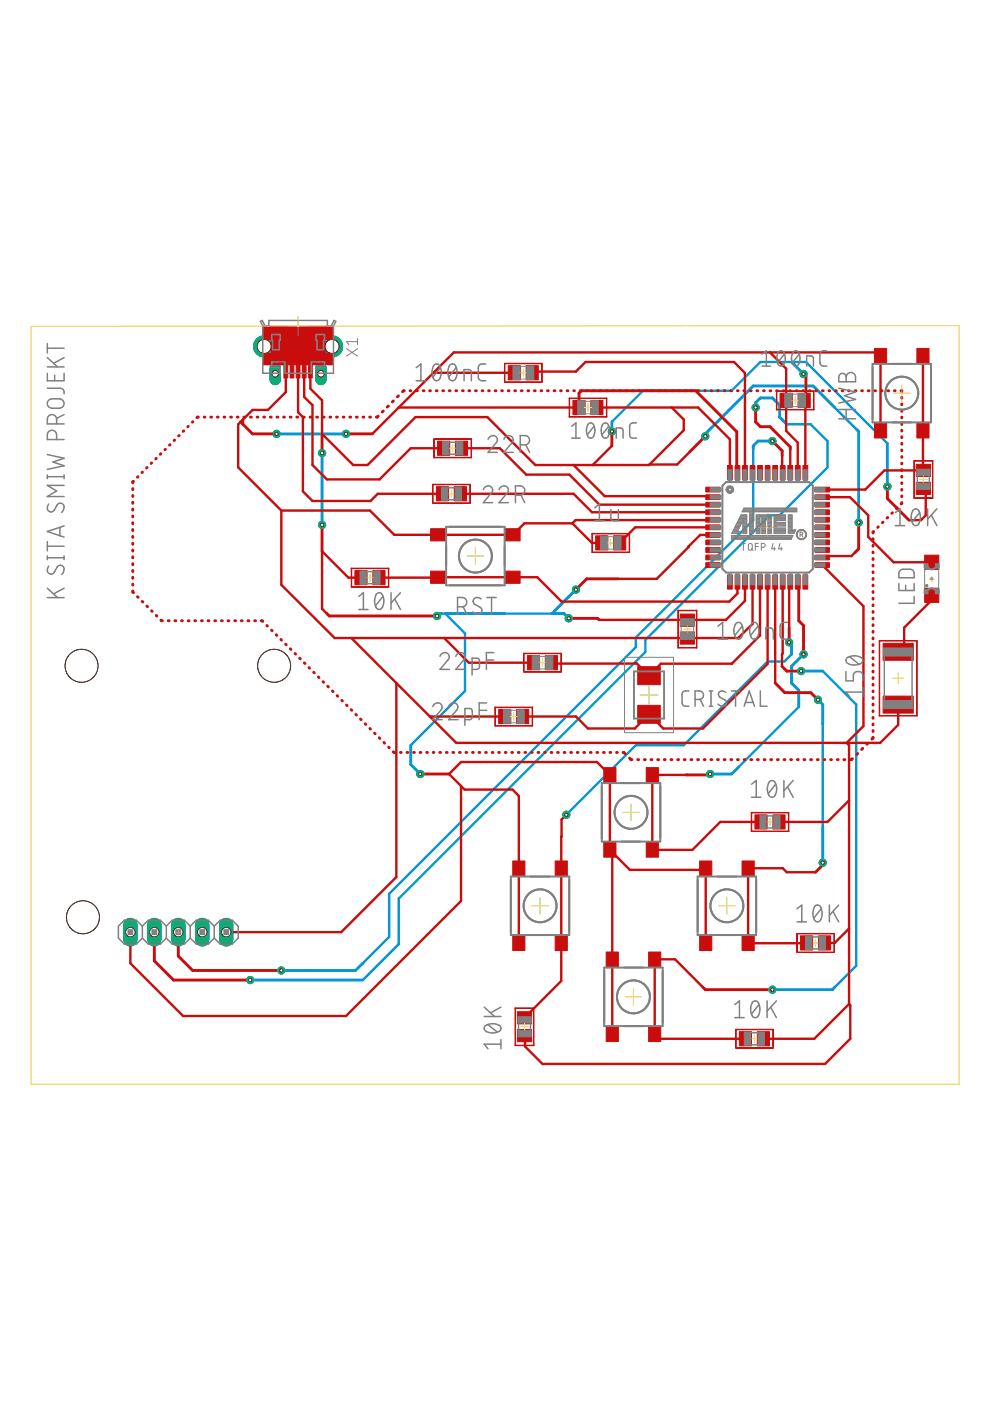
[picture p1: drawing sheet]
<svg xmlns="http://www.w3.org/2000/svg" width="210mm" height="297mm" viewBox="0 0 210 297" stroke-linecap="round" stroke-linejoin="round" font-family="sans-serif">
<path d="M129.7 89.5l6.6-6.7h18.8l6.1-6h9.7l17.3 17.2M159.7 95v15.3l-24.9 24.9v2l-52.3 52.3v9.1l-5.6 5.6M166.8 90h5.1l3.6 3.5v5.6l-10.2 10.2h-2l-26.5 26.4v2.5l-52.3 52.3v9.7l-7.6 7.6M177 86.4l4.5 4.6M93.7 130.1h.7l4.2 4.2v12.2l-11.5 11.5M117.5 129.6l-.5 .5h-10.1M167.8 138.7l-1.5 1.6h-3.5l-17.8 17.7h-10.2l-14.7 14.7M169.4 149.9l-12.7 12.7M174.4 142.3l7.1 7.1v55.3l-4.5 4.6M174.4 152.9v22.4" fill="none" stroke="#0696d7" stroke-width=".51"/>
<g fill="none" stroke="#0696d7" stroke-width=".61">
<path d="M167.8 76.8l2.6 2.5M58.6 92h14.8M68.3 96.1v15.2M129.7 89.5v2M160.2 86.4v-1l1-1h2.6l1.5 1.5v2.5l1.5 1.6M163.8 93.5h-3.1l-1 1v.5M177 86.4l-4.6-4.6h-12.7l-10.2 10.2v.5M181.5 91l.6 .5v19.3M188.2 94v9.2M93.7 130.1h-.5l-.5 .5M94.4 130.1h12.5M117 130.1h2.6l1 1"/>
<path d="M122.1 125l-4.6 4.6M167.3 136.2l.5 .5v2M170.4 138.7l-2.6 2.6v3.5l1.6 1.5v3.6M87.1 158v4.1l2 2M169.9 142.3h4.5M173.4 148.4l1 1v4M156.7 162.6l-1.6 1.5h-4.5M174.4 175.3v7.6M53 207.8h23.9M64.7 205.8h.1M76.9 204.2l-1.5 1.6h-15.8M177 209.3l-.5 .5h-12.7"/>
</g>
<path d="M27.6 196.1v3.1" fill="none" stroke="#0dab76" stroke-width="3"/>
<circle cx="27.6" cy="197.6" r="1.02" fill="#fff" stroke="#000" stroke-width=".21"/>
<path d="M32.7 196.1v3.1" fill="none" stroke="#0dab76" stroke-width="3"/>
<circle cx="32.7" cy="197.6" r="1.02" fill="#fff" stroke="#000" stroke-width=".21"/>
<path d="M37.8 196.1v3.1" fill="none" stroke="#0dab76" stroke-width="3"/>
<circle cx="37.8" cy="197.6" r="1.02" fill="#fff" stroke="#000" stroke-width=".21"/>
<path d="M42.9 196.1v3.1" fill="none" stroke="#0dab76" stroke-width="3"/>
<circle cx="42.9" cy="197.6" r="1.02" fill="#fff" stroke="#000" stroke-width=".21"/>
<path d="M48 196.1v3.1" fill="none" stroke="#0dab76" stroke-width="3"/>
<circle cx="48" cy="197.6" r="1.02" fill="#fff" stroke="#000" stroke-width=".21"/>
<circle cx="56" cy="73.4" r="2.24" fill="#0dab76" stroke="#0dab76" stroke-width=".21"/>
<circle cx="56" cy="73.4" r="1.5" fill="#fff" stroke="#000" stroke-width=".21"/>
<circle cx="70.4" cy="73.4" r="2.24" fill="#0dab76" stroke="#0dab76" stroke-width=".21"/>
<circle cx="70.4" cy="73.4" r="1.5" fill="#fff" stroke="#000" stroke-width=".21"/>
<path d="M68.1 78v2.5" fill="none" stroke="#0dab76" stroke-width="2.4"/>
<circle cx="68.1" cy="79.2" r=".7" fill="#fff" stroke="#000" stroke-width=".21"/>
<path d="M58.4 78v2.5" fill="none" stroke="#0dab76" stroke-width="2.4"/>
<circle cx="58.4" cy="79.2" r=".7" fill="#fff" stroke="#000" stroke-width=".21"/>
<circle cx="129.7" cy="91.5" r=".76" fill="#0dab76" stroke="#0dab76" stroke-width=".21"/>
<circle cx="129.7" cy="91.5" r=".36" fill="#fff" stroke="#000" stroke-width=".21"/>
<circle cx="170.4" cy="79.3" r=".76" fill="#0dab76" stroke="#0dab76" stroke-width=".21"/>
<circle cx="170.4" cy="79.3" r=".36" fill="#fff" stroke="#000" stroke-width=".21"/>
<circle cx="68.3" cy="96.1" r=".76" fill="#0dab76" stroke="#0dab76" stroke-width=".21"/>
<circle cx="68.3" cy="96.1" r=".36" fill="#fff" stroke="#000" stroke-width=".21"/>
<circle cx="68.3" cy="111.3" r=".76" fill="#0dab76" stroke="#0dab76" stroke-width=".21"/>
<circle cx="68.3" cy="111.3" r=".36" fill="#fff" stroke="#000" stroke-width=".21"/>
<circle cx="188.2" cy="103.2" r=".76" fill="#0dab76" stroke="#0dab76" stroke-width=".21"/>
<circle cx="188.2" cy="103.2" r=".36" fill="#fff" stroke="#000" stroke-width=".21"/>
<circle cx="89.1" cy="164.1" r=".76" fill="#0dab76" stroke="#0dab76" stroke-width=".21"/>
<circle cx="89.1" cy="164.1" r=".36" fill="#fff" stroke="#000" stroke-width=".21"/>
<circle cx="120.6" cy="131.1" r=".76" fill="#0dab76" stroke="#0dab76" stroke-width=".21"/>
<circle cx="120.6" cy="131.1" r=".36" fill="#fff" stroke="#000" stroke-width=".21"/>
<circle cx="122.1" cy="125" r=".76" fill="#0dab76" stroke="#0dab76" stroke-width=".21"/>
<circle cx="122.1" cy="125" r=".36" fill="#fff" stroke="#000" stroke-width=".21"/>
<circle cx="92.7" cy="130.6" r=".76" fill="#0dab76" stroke="#0dab76" stroke-width=".21"/>
<circle cx="92.7" cy="130.6" r=".36" fill="#fff" stroke="#000" stroke-width=".21"/>
<circle cx="182.1" cy="110.8" r=".76" fill="#0dab76" stroke="#0dab76" stroke-width=".21"/>
<circle cx="182.1" cy="110.8" r=".36" fill="#fff" stroke="#000" stroke-width=".21"/>
<circle cx="149.5" cy="92.5" r=".76" fill="#0dab76" stroke="#0dab76" stroke-width=".21"/>
<circle cx="149.5" cy="92.5" r=".36" fill="#fff" stroke="#000" stroke-width=".21"/>
<circle cx="58.6" cy="92" r=".76" fill="#0dab76" stroke="#0dab76" stroke-width=".21"/>
<circle cx="58.6" cy="92" r=".36" fill="#fff" stroke="#000" stroke-width=".21"/>
<circle cx="73.4" cy="92" r=".76" fill="#0dab76" stroke="#0dab76" stroke-width=".21"/>
<circle cx="73.4" cy="92" r=".36" fill="#fff" stroke="#000" stroke-width=".21"/>
<circle cx="160.2" cy="86.4" r=".76" fill="#0dab76" stroke="#0dab76" stroke-width=".21"/>
<circle cx="160.2" cy="86.4" r=".36" fill="#fff" stroke="#000" stroke-width=".21"/>
<circle cx="53" cy="207.8" r=".76" fill="#0dab76" stroke="#0dab76" stroke-width=".21"/>
<circle cx="53" cy="207.8" r=".36" fill="#fff" stroke="#000" stroke-width=".21"/>
<circle cx="163.8" cy="93.5" r=".76" fill="#0dab76" stroke="#0dab76" stroke-width=".21"/>
<circle cx="163.8" cy="93.5" r=".36" fill="#fff" stroke="#000" stroke-width=".21"/>
<circle cx="59.6" cy="205.8" r=".76" fill="#0dab76" stroke="#0dab76" stroke-width=".21"/>
<circle cx="59.6" cy="205.8" r=".36" fill="#fff" stroke="#000" stroke-width=".21"/>
<circle cx="170.4" cy="138.7" r=".76" fill="#0dab76" stroke="#0dab76" stroke-width=".21"/>
<circle cx="170.4" cy="138.7" r=".36" fill="#fff" stroke="#000" stroke-width=".21"/>
<circle cx="150.6" cy="164.1" r=".76" fill="#0dab76" stroke="#0dab76" stroke-width=".21"/>
<circle cx="150.6" cy="164.1" r=".36" fill="#fff" stroke="#000" stroke-width=".21"/>
<circle cx="169.9" cy="142.3" r=".76" fill="#0dab76" stroke="#0dab76" stroke-width=".21"/>
<circle cx="169.9" cy="142.3" r=".36" fill="#fff" stroke="#000" stroke-width=".21"/>
<circle cx="163.8" cy="209.8" r=".76" fill="#0dab76" stroke="#0dab76" stroke-width=".21"/>
<circle cx="163.8" cy="209.8" r=".36" fill="#fff" stroke="#000" stroke-width=".21"/>
<circle cx="173.4" cy="148.4" r=".76" fill="#0dab76" stroke="#0dab76" stroke-width=".21"/>
<circle cx="173.4" cy="148.4" r=".36" fill="#fff" stroke="#000" stroke-width=".21"/>
<circle cx="174.4" cy="182.9" r=".76" fill="#0dab76" stroke="#0dab76" stroke-width=".21"/>
<circle cx="174.4" cy="182.9" r=".36" fill="#fff" stroke="#000" stroke-width=".21"/>
<circle cx="120.1" cy="172.7" r=".76" fill="#0dab76" stroke="#0dab76" stroke-width=".21"/>
<circle cx="120.1" cy="172.7" r=".36" fill="#fff" stroke="#000" stroke-width=".21"/>
<circle cx="167.3" cy="136.2" r=".76" fill="#0dab76" stroke="#0dab76" stroke-width=".21"/>
<circle cx="167.3" cy="136.2" r=".36" fill="#fff" stroke="#000" stroke-width=".21"/>
<g fill="#c90d0c" stroke="#c90d0c" stroke-width=".21">
<path d="M107.8 77.5h2.5v3h-2.5z"/>
<path d="M111.5 77.5h2.6v3h-2.6z"/>
<path d="M121.5 84.9h2.6v3h-2.6z"/>
<path d="M125.3 84.9h2.5v3h-2.5z"/>
<path d="M144.2 134h3v2.6h-3z"/>
<path d="M144.2 130.2h3v2.6h-3z"/>
<path d="M165.4 83.4h2.6v3h-2.6z"/>
<path d="M169.2 83.4h2.6v3h-2.6z"/>
<path d="M196 124.7h3.1v3h-3.1z"/>
<path d="M196 117.7h3.1v3h-3.1z"/>
<path d="M149.6 103.3h3.1v1h-3.1z"/>
<path d="M149.6 104.9h3.1v1h-3.1z"/>
<path d="M149.6 106.5h3.1v1h-3.1z"/>
<path d="M149.6 108.1h3.1v1h-3.1z"/>
<path d="M149.6 109.7h3.1v1h-3.1z"/>
<path d="M149.6 111.3h3.1v1h-3.1z"/>
<path d="M149.6 112.9h3.1v1h-3.1z"/>
<path d="M149.6 114.5h3.1v1h-3.1z"/>
<path d="M149.6 116.1h3.1v1h-3.1z"/>
<path d="M149.6 117.7h3.1v1h-3.1z"/>
<path d="M149.6 119.3h3.1v1h-3.1z"/>
<path d="M154.2 121.9h1.1v3h-1.1z"/>
<path d="M155.9 121.9h1v3h-1z"/>
<path d="M157.4 121.9h1.1v3h-1.1z"/>
<path d="M159 121.9h1.1v3h-1.1z"/>
<path d="M160.6 121.9h1v3h-1z"/>
<path d="M162.2 121.9h1.1v3h-1.1z"/>
<path d="M163.9 121.9h1v3h-1z"/>
<path d="M165.4 121.9h1.1v3h-1.1z"/>
<path d="M167 121.9h1.1v3h-1.1z"/>
<path d="M168.6 121.9h1.1v3h-1.1z"/>
<path d="M170.2 121.9h1.1v3h-1.1z"/>
<path d="M172.8 119.3h3.1v1h-3.1z"/>
<path d="M172.8 117.7h3.1v1h-3.1z"/>
<path d="M172.8 116.1h3.1v1h-3.1z"/>
<path d="M172.8 114.5h3.1v1h-3.1z"/>
<path d="M172.8 112.9h3.1v1h-3.1z"/>
<path d="M172.8 111.3h3.1v1h-3.1z"/>
<path d="M172.8 109.7h3.1v1h-3.1z"/>
<path d="M172.8 108.1h3.1v1h-3.1z"/>
<path d="M172.8 106.5h3.1v1h-3.1z"/>
<path d="M172.8 104.9h3.1v1h-3.1z"/>
<path d="M172.8 103.3h3.1v1h-3.1z"/>
<path d="M170.2 98.7h1.1v3h-1.1z"/>
<path d="M168.6 98.7h1.1v3h-1.1z"/>
<path d="M167 98.7h1.1v3h-1.1z"/>
<path d="M165.4 98.7h1.1v3h-1.1z"/>
<path d="M163.9 98.7h1v3h-1z"/>
<path d="M162.2 98.7h1.1v3h-1.1z"/>
<path d="M160.6 98.7h1v3h-1z"/>
<path d="M159 98.7h1.1v3h-1.1z"/>
<path d="M157.4 98.7h1.1v3h-1.1z"/>
<path d="M155.9 98.7h1v3h-1z"/>
<path d="M154.2 98.7h1.1v3h-1.1z"/>
<path d="M96.6 93.5h2.5v3h-2.5z"/>
<path d="M92.8 93.5h2.6v3h-2.6z"/>
<path d="M96.3 103.2h2.6v3h-2.6z"/>
<path d="M92.5 103.2h2.6v3h-2.6z"/>
<path d="M187.2 136.4h6.4v3.6h-6.4z"/>
<path d="M187.2 147.6h6.4v3.6h-6.4z"/>
<path d="M160.1 172.8h2.5v3h-2.5z"/>
<path d="M163.9 172.8h2.6v3h-2.6z"/>
<path d="M109.7 214.5h3v2.6h-3z"/>
<path d="M109.7 218.3h3v2.6h-3z"/>
<path d="M156.8 218.7h2.5v3h-2.5z"/>
<path d="M160.6 218.7h2.6v3h-2.6z"/>
<path d="M169.7 198.4h2.6v3h-2.6z"/>
<path d="M173.5 198.4h2.6v3h-2.6z"/>
<path d="M135.2 141.4h4.8v3.8h-4.8z"/>
<path d="M135.2 149.5h4.8v3.9h-4.8z"/>
<path d="M126.3 113.6h2.6v3h-2.6z"/>
<path d="M130.1 113.6h2.6v3h-2.6z"/>
<path d="M105.7 150.4h2.6v3h-2.6z"/>
<path d="M109.5 150.4h2.6v3h-2.6z"/>
<path d="M111.8 139h2.6v3h-2.6z"/>
<path d="M115.6 139h2.6v3h-2.6z"/>
<path d="M79.1 121h2.5v3h-2.5z"/>
<path d="M75.2 121h2.6v3h-2.6z"/>
<path d="M194.3 98.4h3v2.6h-3z"/>
<path d="M194.3 102.3h3v2.5h-3z"/>
<path d="M148.3 198.4h2.6v3.1h-2.6z"/>
<path d="M148.3 182.5h2.6v3.1h-2.6z"/>
<path d="M157.3 198.4h2.6v3.1h-2.6z"/>
<path d="M157.3 182.5h2.6v3.1h-2.6z"/>
<path d="M128.5 217.7h2.6v3.1h-2.6z"/>
<path d="M128.5 201.8h2.6v3.1h-2.6z"/>
<path d="M137.5 217.7h2.6v3.1h-2.6z"/>
<path d="M137.5 201.8h2.6v3.1h-2.6z"/>
<path d="M108.7 198.4h2.6v3.1h-2.6z"/>
<path d="M108.7 182.5h2.6v3.1h-2.6z"/>
<path d="M117.7 198.4h2.6v3.1h-2.6z"/>
<path d="M117.7 182.5h2.6v3.1h-2.6z"/>
<path d="M128 178.6h2.6v3.1h-2.6z"/>
<path d="M128 162.8h2.6v3h-2.6z"/>
<path d="M137 178.6h2.6v3.1h-2.6z"/>
<path d="M137 162.8h2.6v3h-2.6z"/>
<path d="M194.4 73.9h2.6v3.1h-2.6z"/>
<path d="M194.4 89.8h2.6v3.1h-2.6z"/>
<path d="M185.4 73.9h2.6v3.1h-2.6z"/>
<path d="M185.4 89.8h2.6v3.1h-2.6z"/>
<path d="M107.2 121.1h3.1v2.6h-3.1z"/>
<path d="M91.3 121.1h3.1v2.6h-3.1z"/>
<path d="M107.2 112.1h3.1v2.6h-3.1z"/>
<path d="M91.3 112.1h3.1v2.6h-3.1z"/>
<path d="M65.4 77.4h.8v2.7h-.8z"/>
<path d="M64.1 77.4h.8v2.7h-.8z"/>
<path d="M62.8 77.4h.8v2.7h-.8z"/>
<path d="M61.5 77.4h.8v2.7h-.8z"/>
<path d="M60.2 77.4h.8v2.7h-.8z"/>
</g>
<g fill="none" stroke="#c90d0c" stroke-width=".51">
<path d="M60.6 78.8v4.3l-3.8 3.8h-3.2l-3.1 3.1v9.1l9.1 9.1M63.2 78.8v8.6l1 1v15.8l2.1 2h12.3l1.5-1.5h13.7M64.5 78.8v5.4l1.8 1.7v12.7l3 3h11.2l6.6-6.6h7M65.8 78.8v3.6l2.5 2.5v7.1l6.6 6.6h3l10.2-10.2h15.2l10.2 10.2h24.1l7.4-7.4v-2.3l-2.6-2.5M91.9 79h17.2M112.8 79l.3-.2h9l2-2h31.5l2.3 2.3v21.1M163.3 74.7l3.4 3.5v13.2l2.4 2.4v6.4M195.7 75.4l.1 24.3h-8.3l-4 4.1h-9.2M51.5 88.9v1.1M84.5 86.4h38.3M97.9 95h8.1l5.6 5.6h9.1l6.4 6.4h24.1M121.6 98.6l6.6 6.6h22.7l.3 .2"/>
<path d="M126.6 86.4h21.4l6.7 6.7v7.1M129.7 94.5l-4 4.1M146.2 95.8l-2.6 2.7h-5.9M165.8 96.6v3.5M167.6 95.3v4.9M170.9 84.5l-.4 .4 .3 .2v15.1M186.7 91.3v-15.9l-.7-.7h-89.8l-17.2 17.3M59.6 108.2v15.8l11.4 11.3h85.5l3.1-3v-8.9M59.6 108.2h18.8l5.2 5.2h25.1l2.5-2.4h10.1M97.6 104.7h24l3.9 3.9h25.7M121.3 111l4.2 4.1h2.1M151.2 110.2l-29.2 .1-.7 .7"/>
<path d="M151.2 113.4h-2.7l-9.2 9.3h-8.3M151.2 111.8h-16.5l-3.3 3.3M156.2 100.1l.2 .1M165.8 100.1h.1M165.8 100.1l.1 .1M174.3 119.8l8.8 8.7v25.4l-3.6 3.6 .5 .5v54.9M174.3 105.4h5.9l3.9 3.9v4.5l5.4 5.4h8M181.5 116.9l-1 1h-5.9l-.3 .3M195.8 103.5l.5 .6v5.2l-1 1h-2.6M74.5 135.3l9.5 9.5M76.5 122.5h-2.6l-5.6-5.6v12.2l1 1M80.3 122.5l33.6-.1 5.2 5.2h35.5l1.8-1.8v-2.4"/>
<path d="M80.3 122.2v.3M80.3 122.5l.3 .2M94.2 135.3l5.2 5.2h13.7M145.8 131.4l-.1 .1M157.9 123.4v4l-4 4h-26.9M161.1 123.4v11.3l-6 6.1-15-.1-2.5 2.6M162.8 123.4v17.4l-13.8 13.7h-8.4l-3-3.1M164.4 123.4v21.4M165.9 123.4v15.2l-.1 .1v2.6M167.6 123.4l.2 .3M167.7 123.6l-.4 .4v9.1M169.1 123.4l.3 .2"/>
<path d="M197.5 126.2v1l-5.8 5.9v3.8l-1.3 1.3M84 144.8l12.7 12.7h89.9l3.8-3.8v-4.3M84 144.8v41.1l-11.7 11.7h-24.3M106.5 151.4l.5 .5h-15.9M116.9 140.5l.2 .2M117.1 140.7h.1M117.1 140.7h17.9l2.6 2.6M137.6 143.3h.3M137.6 143.3v.3M137.9 151.2l-3.3 3.3h-9.9l-2.6-2.6h-11.3M97.7 166.6v24.4l-24.3 24.4h-34.6l-11.2-11.2v-6.6M120.1 172.7l-1 1.1-.1 34.2-7.8 7.8"/>
<path d="M145.8 164.3h-7.5v15.9h8.5l5.9-5.9h8.7M180 169.7l-4.5 4.6h-10.3M129.8 180.7v38.6M149.6 184.4h-16.1l-4.2-4.2v-15.9l-2.7-2.7h-28.9l-2.5 2.5 3.3 3.3h10.2l1.3 1.4v31.2M149.6 184.1v15.9M172.9 184.9h-6.1l-.8-.8h-7.4v15.9l12.4-.1M180 196.9l-3 3h-2.2M149 209.3l-5.9-5.9h-4.3v15.9l.9 .9h18.4M180 212.9l-7.3 7.3h-10.8M180 212.9l.3 .2v7.1l-5.4 5.4h-59.9l-3.7-3.7-.1-2.3"/>
</g>
<path d="M75.4 122.5h1.1" fill="none" stroke="#c90d0c" stroke-width=".32"/>
<g fill="none" stroke="#c90d0c" stroke-width=".61">
<path d="M170.4 79.3l.5 .5v4.7M31.2 99.1l-.1 .1M32.2 98.1l-.2 .2M33.1 97.2l-.1 .1M34.1 96.2l-.1 .1M35.1 95.2l-.1 .2M36 94.3l-.1 .1M37 93.3l-.1 .1M38 92.3l-.1 .1M39 91.4l-.2 .1M39.9 90.4l-.1 .1M40.9 89.4l-.1 .1"/>
<path d="M42.1 88.4l-.3 .1M43.3 88.4h.2M44.7 88.4h.2M46.1 88.4h.2M47.5 88.4h.2M48.9 88.4h.2M50.3 88.4h.2M51 89.5l2.6 2.5h5M51.7 88.4h.2M53.1 88.4h.2M54.5 88.4h.2M55.9 88.4h.2"/>
<path d="M57.3 88.4h.2M58.7 88.4h.2M60.1 88.4h.2M61.5 88.4h.2M62.9 88.4h.2M64.3 88.4h.2M65.7 88.4h.2M67.1 88.4h.2M68.3 92v4.1M68.6 88.4h.1M70 88.4h.1M71.4 88.4h.1"/>
<path d="M72.8 88.4h.1M73.4 92h5.6M74.2 88.4h.2M75.6 88.4h.2M77 88.4h.2M78.4 88.4h.2M80.2 88.2l-.4 .2M81.3 87.1l-.3 .3M82.3 86.1l-.2 .2M83.4 85l-.2 .2M84.5 83.9l-.2 .2M85.7 82.8l-.4 .3"/>
<path d="M86.9 82.8h.2M88.3 82.8h.2M89.7 82.8h.2M91.1 82.8h.2M92.5 82.8h.2M93.9 82.8h.1M95.3 82.8h.1M96.6 82.8h.2M98 82.8h.2M99.4 82.8h.2M100.8 82.8h.2M102.2 82.8h.2"/>
<path d="M103.6 82.8h.2M105 82.8h.2M106.4 82.8h.1M107.8 82.8h.1M109.1 82.8h.2M110.5 82.8h.2M111.9 82.8h.2M113.3 82.8h.2M114.7 82.8h.2M116.1 82.8h.1M117.5 82.8h.1M118.9 82.8h.1"/>
<path d="M120.2 82.8h.2M121.6 82.8h.2M122.8 86.4v-3l.5-.6h24.2l8.7 8.7v8.6M123 82.8h.2M129.7 91.5v3M148 82.8h.2M149.4 82.8h.2M149.5 92.5l-3.3 3.3M150.8 82.8h.1M152.2 82.8h.1M153.5 82.8h.2M154.9 82.8h.2"/>
<path d="M156.3 82.8h.2M157.7 82.8h.2M159.1 82.8h.2M160.2 86.4v3.1l1 1h2.1l4.3 4.3v.5M160.5 82.8h.2M161.9 82.8h.2M163.3 82.8h.1M163.8 93.5l2 2.1v1M164.7 82.8h.1M166.1 82.8h.1M167.4 82.8h.2M168.8 82.8h.2"/>
<path d="M170.2 82.8h.2M171.6 82.8h.2M173 82.8h.1M174.4 82.8h.1M175.8 82.8h.1M177.1 82.8h.2M178.5 82.8h.2M179.9 82.8h.2M181.3 82.8h.2M182.7 82.8h.2M184.1 82.8h.2M185.5 82.8h.1"/>
<path d="M186.9 82.8h.1M188.3 82.8h.1M189.6 82.8h.2M191 82.8h.2v.2M191.2 84.2v.2M191.2 85.6v.2M191.2 87v.2M191.2 88.4v.2M191.2 89.8v.2M191.2 91.2v.2M191.2 92.6v.2M191.2 94v.2"/>
<path d="M191.2 95.4v.2M191.2 96.8v.2M191.2 98.2v.2M191.2 99.6v.2M28.2 103.6v.2M28.2 105.1v.2M28.2 106.5v.2M28.2 107.9v.3M28.2 109.4v.2M28.2 110.8v.3M28.2 112.3v.2M28.2 113.7v.2"/>
<path d="M28.2 115.2v.2M28.2 116.6v.2M28.2 118v.3M28.2 119.5v.2M28.3 102l-.1 .4M29.3 101.1l-.2 .1M30.2 100.1l-.1 .1M68.3 111.3v5.6M182.1 110.8v5.6l-.8 .7M185.1 114.2v.2M185.1 115.6v.2M185.1 117v.2"/>
<path d="M185.1 118.4v.2M185.1 119.8v.2M185.2 112.7l-.1 .3M186.2 111.7l-.1 .1M187.2 110.7l-.1 .1M188.2 103.2v2.5l4.5 4.6M188.2 109.7l-.1 .1M189.2 108.7l-.1 .1M190.2 107.7l-.1 .1M191.2 101v.2M191.2 102.4v.1M191.2 103.8v.1"/>
<path d="M191.2 105.2v.1M191.2 106.6l-.1 .2M28.2 125.3l.1 .3M28.2 120.9v.3M28.2 122.4v.2M28.2 123.8v.3M29.1 126.5l.2 .1M30.1 127.5l.2 .1M31.1 128.5l.2 .1M32.1 129.5l.2 .1M33.1 130.5l.2 .1M34.1 131.5l.3 .1"/>
<path d="M35.7 131.6h.2M37.1 131.6h.2M38.5 131.6h.2M39.9 131.6h.2M41.3 131.6h.2M42.7 131.6h.2M44.1 131.6h.2M45.5 131.6h.2M46.9 131.6h.2M48.3 131.6h.2M49.8 131.6h.2M51.2 131.6h.2"/>
<path d="M52.6 131.6h.2M54 131.6h.2M55.4 131.6l.3 .1M56.6 132.6l.1 .1M57.6 133.6l.1 .1M58.6 134.6l.1 .1M59.6 135.6l.1 .1M60.6 136.6l.1 .1M61.6 137.6l.1 .1M62.5 138.6l.2 .1M63.5 139.6l.2 .1M69.3 130.1l.5 .5h22.9"/>
<path d="M120.6 131.1h6.1l.3 .3M131 122.7h-6.6l-2.3 2.3M167.3 133.1v3.1M169.4 123.6v8l1 1v6.1M185.1 121.2v.2M185.1 122.6v.2M185.1 124v.2M185.1 125.4v.2M185.1 126.9v.1M185.1 128.2v.2M185.1 129.6v.2M185.1 131.1v.1"/>
<path d="M185.1 132.5v.2M185.1 133.9v.1M185.1 135.3v.1M185.1 136.7v.1M185.1 138.1v.2M185.1 139.5v.2M64.5 140.5l.2 .2M65.5 141.5l.1 .2M66.5 142.5l.1 .2M67.5 143.5l.1 .2M68.5 144.5l.1 .2M69.5 145.5l.1 .1"/>
<path d="M70.5 146.5l.1 .1M71.5 147.5l.1 .1M72.5 148.5l.1 .1M73.5 149.5l.1 .1M74.4 150.5l.2 .1M75.4 151.5l.2 .1M76.4 152.5l.2 .1M77.4 153.5l.2 .1M78.4 154.5l.1 .1M79.4 155.4l.1 .2M80.4 156.4l.1 .2M81.4 157.4l.1 .2"/>
<path d="M82.4 158.4l.1 .1M83.4 159.4l.3 .1M84.9 159.5h.2M86.3 159.5h.2M87.7 159.5h.2M89.1 159.5h.1M90.5 159.5h.1M91.8 159.5h.2M93.2 159.5h.2M94.6 159.5h.2M96 159.5h.2M97.4 159.5h.2"/>
<path d="M98.8 159.5h.2M100.2 159.5h.2M101.6 159.5h.1M103 159.5h.1M104.4 159.5h.1M105.7 159.5h.2M107.1 159.5h.2M108.5 159.5h.2M109.9 159.5h.2M111.3 159.5h.2M112.7 159.5h.1M114.1 159.5h.1"/>
<path d="M115.4 159.5h.2M116.8 159.5h.2M118.2 159.5h.2M119.6 159.5h.2M121 159.5h.2M122.4 159.5h.2M123.8 159.5h.2M125.2 159.5h.1M126.6 159.5h.1M128 159.5h.1M129.3 159.5h.2M130.7 159.5h.2"/>
<path d="M132.1 159.5l.5 .4M164.4 144.8l2 2.1h5.5l1.5 1.5M165.8 141.3l1 1h3.1M181.8 159.7l-.2 .3M182.9 158.7l-.2 .2M184 157.6l-.2 .2M185.1 140.9v.2M185.1 142.3v.2M185.1 143.7v.2M185.1 145.1v.2M185.1 146.5v.2M185.1 147.9v.2"/>
<path d="M185.1 149.3v.2M185.1 150.7v.2M185.1 152.1v.2M185.1 153.5v.2M185.1 154.9v.2M185.1 156.3l-.2 .4M89.1 164.1h6.1M133.5 160.7l.5 .4M135.2 161.1h.2M136.6 161.1h.2M138 161.1h.2M139.4 161.1h.2"/>
<path d="M140.8 161.1h.2M142.3 161.1h.2M143.7 161.1h.2M145.1 161.1h.2M146.5 161.1h.2M147.9 161.1h.2M149.3 161.1h.2M150.6 164.1l-.2 .2h-4.9M150.7 161.1h.2M152.1 161.1h.2M153.5 161.1h.2M155 161.1h.2"/>
<path d="M156.4 161.1h.1M157.8 161.1h.2M159.2 161.1h.2M160.6 161.1h.2M162 161.1h.2M163.4 161.1h.2M164.8 161.1h.2M166.2 161.1h.2M167.6 161.1h.2M169.1 161.1h.1M170.5 161.1h.1M171.9 161.1h.2"/>
<path d="M173.3 161.1h.2M174.7 161.1h.2M176.1 161.1h.2M177.5 161.1h.2M178.9 161.1h.2M180.7 160.8l-.4 .3M32.7 197.6v6.1l4.1 4.1h16.2M37.8 197.6v5.1l3.1 3.1h18.7M174.4 182.9v.5l-1.5 1.5M149 209.3l.5 .5h14.3"/>
</g>
<path d="M27.6 196.1v3.1" fill="none" stroke="#0dab76" stroke-width="3"/>
<circle cx="27.6" cy="197.6" r="1.02" fill="#fff" stroke="#000" stroke-width=".21"/>
<path d="M32.7 196.1v3.1" fill="none" stroke="#0dab76" stroke-width="3"/>
<circle cx="32.7" cy="197.6" r="1.02" fill="#fff" stroke="#000" stroke-width=".21"/>
<path d="M37.8 196.1v3.1" fill="none" stroke="#0dab76" stroke-width="3"/>
<circle cx="37.8" cy="197.6" r="1.02" fill="#fff" stroke="#000" stroke-width=".21"/>
<path d="M42.9 196.1v3.1" fill="none" stroke="#0dab76" stroke-width="3"/>
<circle cx="42.9" cy="197.6" r="1.02" fill="#fff" stroke="#000" stroke-width=".21"/>
<path d="M48 196.1v3.1" fill="none" stroke="#0dab76" stroke-width="3"/>
<circle cx="48" cy="197.6" r="1.02" fill="#fff" stroke="#000" stroke-width=".21"/>
<circle cx="56" cy="73.4" r="2.24" fill="#0dab76" stroke="#0dab76" stroke-width=".21"/>
<circle cx="56" cy="73.4" r="1.5" fill="#fff" stroke="#000" stroke-width=".21"/>
<circle cx="70.4" cy="73.4" r="2.24" fill="#0dab76" stroke="#0dab76" stroke-width=".21"/>
<circle cx="70.4" cy="73.4" r="1.5" fill="#fff" stroke="#000" stroke-width=".21"/>
<path d="M68.1 78v2.5" fill="none" stroke="#0dab76" stroke-width="2.4"/>
<circle cx="68.1" cy="79.2" r=".7" fill="#fff" stroke="#000" stroke-width=".21"/>
<path d="M58.4 78v2.5" fill="none" stroke="#0dab76" stroke-width="2.4"/>
<circle cx="58.4" cy="79.2" r=".7" fill="#fff" stroke="#000" stroke-width=".21"/>
<circle cx="129.7" cy="91.5" r=".76" fill="#0dab76" stroke="#0dab76" stroke-width=".21"/>
<circle cx="129.7" cy="91.5" r=".36" fill="#fff" stroke="#000" stroke-width=".21"/>
<circle cx="170.4" cy="79.3" r=".76" fill="#0dab76" stroke="#0dab76" stroke-width=".21"/>
<circle cx="170.4" cy="79.3" r=".36" fill="#fff" stroke="#000" stroke-width=".21"/>
<circle cx="68.3" cy="96.1" r=".76" fill="#0dab76" stroke="#0dab76" stroke-width=".21"/>
<circle cx="68.3" cy="96.1" r=".36" fill="#fff" stroke="#000" stroke-width=".21"/>
<circle cx="68.3" cy="111.3" r=".76" fill="#0dab76" stroke="#0dab76" stroke-width=".21"/>
<circle cx="68.3" cy="111.3" r=".36" fill="#fff" stroke="#000" stroke-width=".21"/>
<circle cx="188.2" cy="103.2" r=".76" fill="#0dab76" stroke="#0dab76" stroke-width=".21"/>
<circle cx="188.2" cy="103.2" r=".36" fill="#fff" stroke="#000" stroke-width=".21"/>
<circle cx="89.1" cy="164.1" r=".76" fill="#0dab76" stroke="#0dab76" stroke-width=".21"/>
<circle cx="89.1" cy="164.1" r=".36" fill="#fff" stroke="#000" stroke-width=".21"/>
<circle cx="120.6" cy="131.1" r=".76" fill="#0dab76" stroke="#0dab76" stroke-width=".21"/>
<circle cx="120.6" cy="131.1" r=".36" fill="#fff" stroke="#000" stroke-width=".21"/>
<circle cx="122.1" cy="125" r=".76" fill="#0dab76" stroke="#0dab76" stroke-width=".21"/>
<circle cx="122.1" cy="125" r=".36" fill="#fff" stroke="#000" stroke-width=".21"/>
<circle cx="92.7" cy="130.6" r=".76" fill="#0dab76" stroke="#0dab76" stroke-width=".21"/>
<circle cx="92.7" cy="130.6" r=".36" fill="#fff" stroke="#000" stroke-width=".21"/>
<circle cx="182.1" cy="110.8" r=".76" fill="#0dab76" stroke="#0dab76" stroke-width=".21"/>
<circle cx="182.1" cy="110.8" r=".36" fill="#fff" stroke="#000" stroke-width=".21"/>
<circle cx="149.5" cy="92.5" r=".76" fill="#0dab76" stroke="#0dab76" stroke-width=".21"/>
<circle cx="149.5" cy="92.5" r=".36" fill="#fff" stroke="#000" stroke-width=".21"/>
<circle cx="58.6" cy="92" r=".76" fill="#0dab76" stroke="#0dab76" stroke-width=".21"/>
<circle cx="58.6" cy="92" r=".36" fill="#fff" stroke="#000" stroke-width=".21"/>
<circle cx="73.4" cy="92" r=".76" fill="#0dab76" stroke="#0dab76" stroke-width=".21"/>
<circle cx="73.4" cy="92" r=".36" fill="#fff" stroke="#000" stroke-width=".21"/>
<circle cx="160.2" cy="86.4" r=".76" fill="#0dab76" stroke="#0dab76" stroke-width=".21"/>
<circle cx="160.2" cy="86.4" r=".36" fill="#fff" stroke="#000" stroke-width=".21"/>
<circle cx="53" cy="207.8" r=".76" fill="#0dab76" stroke="#0dab76" stroke-width=".21"/>
<circle cx="53" cy="207.8" r=".36" fill="#fff" stroke="#000" stroke-width=".21"/>
<circle cx="163.8" cy="93.5" r=".76" fill="#0dab76" stroke="#0dab76" stroke-width=".21"/>
<circle cx="163.8" cy="93.5" r=".36" fill="#fff" stroke="#000" stroke-width=".21"/>
<circle cx="59.6" cy="205.8" r=".76" fill="#0dab76" stroke="#0dab76" stroke-width=".21"/>
<circle cx="59.6" cy="205.8" r=".36" fill="#fff" stroke="#000" stroke-width=".21"/>
<circle cx="170.4" cy="138.7" r=".76" fill="#0dab76" stroke="#0dab76" stroke-width=".21"/>
<circle cx="170.4" cy="138.7" r=".36" fill="#fff" stroke="#000" stroke-width=".21"/>
<circle cx="150.6" cy="164.1" r=".76" fill="#0dab76" stroke="#0dab76" stroke-width=".21"/>
<circle cx="150.6" cy="164.1" r=".36" fill="#fff" stroke="#000" stroke-width=".21"/>
<circle cx="169.9" cy="142.3" r=".76" fill="#0dab76" stroke="#0dab76" stroke-width=".21"/>
<circle cx="169.9" cy="142.3" r=".36" fill="#fff" stroke="#000" stroke-width=".21"/>
<circle cx="163.8" cy="209.8" r=".76" fill="#0dab76" stroke="#0dab76" stroke-width=".21"/>
<circle cx="163.8" cy="209.8" r=".36" fill="#fff" stroke="#000" stroke-width=".21"/>
<circle cx="173.4" cy="148.4" r=".76" fill="#0dab76" stroke="#0dab76" stroke-width=".21"/>
<circle cx="173.4" cy="148.4" r=".36" fill="#fff" stroke="#000" stroke-width=".21"/>
<circle cx="174.4" cy="182.9" r=".76" fill="#0dab76" stroke="#0dab76" stroke-width=".21"/>
<circle cx="174.4" cy="182.9" r=".36" fill="#fff" stroke="#000" stroke-width=".21"/>
<circle cx="120.1" cy="172.7" r=".76" fill="#0dab76" stroke="#0dab76" stroke-width=".21"/>
<circle cx="120.1" cy="172.7" r=".36" fill="#fff" stroke="#000" stroke-width=".21"/>
<circle cx="167.3" cy="136.2" r=".76" fill="#0dab76" stroke="#0dab76" stroke-width=".21"/>
<circle cx="167.3" cy="136.2" r=".36" fill="#fff" stroke="#000" stroke-width=".21"/>
<g fill="#c90d0c" stroke="#c90d0c" stroke-width=".21">
<path d="M55.7 69.2h15v2.7h-15z"/>
<path d="M57.5 71.9h11.4v3.1h-11.4z"/>
<path d="M55.7 74.9h15v2.4h-15z"/>
<path d="M107 77l8 .1z"/>
<path d="M107 81h8z"/>
<path d="M107 77v4.1z"/>
<path d="M114.9 77v4.1z"/>
<path d="M120.7 84.4l8 .1z"/>
<path d="M120.7 88.3l8 .1z"/>
<path d="M120.7 84.4l.1 4z"/>
<path d="M128.6 84.4l.1 4z"/>
<path d="M143.7 129.4l.1 8z"/>
<path d="M147.7 129.4v8z"/>
<path d="M143.7 137.3l4.1 .1z"/>
<path d="M143.7 129.4l4.1 .1z"/>
<path d="M164.6 82.9l8 .1z"/>
<path d="M164.6 86.8l8 .1z"/>
<path d="M164.6 82.9l.1 4z"/>
<path d="M172.5 82.9l.1 4z"/>
<path d="M92 97h8z"/>
<path d="M92 93l.1 4.1z"/>
<path d="M92 93l8 .1z"/>
<path d="M99.9 93v4.1z"/>
<path d="M91.7 106.6l8 .1z"/>
<path d="M91.7 102.7l.1 4z"/>
<path d="M91.7 102.7l8 .1z"/>
<path d="M99.6 102.7l.1 4z"/>
<path d="M194.4 135.8v16z"/>
<path d="M186.4 151.7l8.1 .1z"/>
<path d="M186.4 135.8l.1 16z"/>
<path d="M186.4 135.8l8.1 .1z"/>
<path d="M159.3 172.3h8z"/>
<path d="M167.2 172.3v4z"/>
<path d="M159.3 176.2l8 .1z"/>
<path d="M159.3 172.3l.1 4z"/>
<path d="M113.1 213.7l.1 8z"/>
<path d="M109.2 221.6l4 .1z"/>
<path d="M109.2 213.7l.1 8z"/>
<path d="M109.2 213.7l4 .1z"/>
<path d="M156 218.2l8 .1z"/>
<path d="M163.9 218.2v4z"/>
<path d="M156 222.2h8z"/>
<path d="M156 218.2l.1 4z"/>
<path d="M168.9 197.9l8 .1z"/>
<path d="M176.8 197.9l.1 4.1z"/>
<path d="M168.9 201.9h8z"/>
<path d="M168.9 197.9l.1 4.1z"/>
<path d="M125.5 113.1l8 .1z"/>
<path d="M125.5 117.1h8z"/>
<path d="M125.5 113.1l.1 4z"/>
<path d="M133.4 113.1l.1 4z"/>
<path d="M104.9 149.9l8 .1z"/>
<path d="M104.9 153.9h8z"/>
<path d="M104.9 149.9l.1 4z"/>
<path d="M112.8 149.9l.1 4z"/>
<path d="M111 138.5l8 .1z"/>
<path d="M111 142.4l8 .1z"/>
<path d="M111 138.5l.1 4z"/>
<path d="M118.9 138.5l.1 4z"/>
<path d="M74.5 124.4l7.9 .1z"/>
<path d="M74.5 120.5v4z"/>
<path d="M74.5 120.5h7.9z"/>
<path d="M82.3 120.5l.1 4z"/>
<path d="M197.7 97.7l.1 7.9z"/>
<path d="M193.8 105.5l4 .1z"/>
<path d="M193.8 97.7v7.9z"/>
<path d="M193.8 97.7h4z"/>
</g>
<g fill="#808080" stroke="#808080" stroke-width=".21">
<path d="M162.7 109.1l.6 .1 .3 .7h-.2l-.1-.4-.6-.3z" fill-rule="evenodd"/>
<path d="M154.2 103.3a.82 .82 0 0 1 1.3 .1 .82 .82 0 0 1-.6 1.2 .82 .82 0 0 1-1-.8h.5a.32 .32 0 0 1 .5-.3 .32 .32 0 0 1 .1 .5 .32 .32 0 0 1-.5-.1l-.6-.1z" fill-rule="evenodd"/>
<path d="M169.2 112.5a1.1 1.1 0 0 1 1.7 .3 1.1 1.1 0 0 1-.7 1.6 1.1 1.1 0 0 1-1.4-1.1h.2a.91 .91 0 0 1 1.4-.7 .91 .91 0 0 1 .1 1.5 .91 .91 0 0 1-1.4-.5l-.1-.3h-.2l.1-.3z" fill-rule="evenodd"/>
<circle cx="196.5" cy="124.2" r=".25"/>
</g>
<g fill="#808080" stroke="#808080" stroke-width=".21">
<path d="M197.4 122.5h.3v.4h-.3z"/>
<path d="M108.8 77.6h1.5v2.9h-1.5z"/>
<path d="M111.7 77.6h1.5v2.9h-1.5z"/>
<path d="M122.5 85h1.5v2.8h-1.5z"/>
<path d="M125.4 85h1.5v2.8h-1.5z"/>
<path d="M144.3 134.1h2.9v1.5h-2.9z"/>
<path d="M144.3 131.2h2.9v1.5h-2.9z"/>
<path d="M166.4 83.4h1.5v2.9h-1.5z"/>
<path d="M169.3 83.4h1.5v2.9h-1.5z"/>
<path d="M195.9 125h.8v.9h-.8z"/>
<path d="M198.3 125h.8v.9h-.8z"/>
<path d="M198.1 124.7h.6v.4h-.6z"/>
<path d="M198.3 119.5h.8v.9h-.8z"/>
<path d="M195.9 119.5h.8v.9h-.8z"/>
<path d="M196.3 120.4h.7v.3h-.7z"/>
<path d="M150.6 103.4h2.2v.8h-2.2z"/>
<path d="M150.6 105h2.2v.8h-2.2z"/>
<path d="M150.6 106.6h2.2v.8h-2.2z"/>
<path d="M150.6 108.2h2.2v.8h-2.2z"/>
<path d="M150.6 109.8h2.2v.8h-2.2z"/>
<path d="M150.6 111.4h2.2v.8h-2.2z"/>
<path d="M150.6 113h2.2v.8h-2.2z"/>
<path d="M150.6 114.6h2.2v.8h-2.2z"/>
<path d="M150.6 116.2h2.2v.8h-2.2z"/>
<path d="M150.6 117.8h2.2v.8h-2.2z"/>
<path d="M150.6 119.4h2.2v.8h-2.2z"/>
<path d="M154.3 121.7h.9v2.3h-.9z"/>
<path d="M156 121.7h.8v2.3h-.8z"/>
<path d="M157.5 121.7h.8v2.3h-.8z"/>
<path d="M159.2 121.7h.8v2.3h-.8z"/>
<path d="M160.7 121.7h.8v2.3h-.8z"/>
<path d="M162.3 121.7h.9v2.3h-.9z"/>
<path d="M164 121.7h.8v2.3h-.8z"/>
<path d="M165.5 121.7h.8v2.3h-.8z"/>
<path d="M167.2 121.7h.8v2.3h-.8z"/>
<path d="M168.7 121.7h.8v2.3h-.8z"/>
<path d="M170.3 121.7h.9v2.3h-.9z"/>
<path d="M172.7 119.4h2.2v.8h-2.2z"/>
<path d="M172.7 117.8h2.2v.8h-2.2z"/>
<path d="M172.7 116.2h2.2v.8h-2.2z"/>
<path d="M172.7 114.6h2.2v.8h-2.2z"/>
<path d="M172.7 113h2.2v.8h-2.2z"/>
<path d="M172.7 111.4h2.2v.8h-2.2z"/>
<path d="M172.7 109.8h2.2v.8h-2.2z"/>
<path d="M172.7 108.2h2.2v.8h-2.2z"/>
<path d="M172.7 106.6h2.2v.8h-2.2z"/>
<path d="M172.7 105h2.2v.8h-2.2z"/>
<path d="M172.7 103.4h2.2v.8h-2.2z"/>
<path d="M170.3 99.6h.9v2.3h-.9z"/>
<path d="M168.7 99.6h.8v2.3h-.8z"/>
<path d="M167.2 99.6h.8v2.3h-.8z"/>
<path d="M165.5 99.6h.8v2.3h-.8z"/>
<path d="M164 99.6h.8v2.3h-.8z"/>
<path d="M162.3 99.6h.9v2.3h-.9z"/>
<path d="M160.7 99.6h.8v2.3h-.8z"/>
<path d="M159.2 99.6h.8v2.3h-.8z"/>
<path d="M157.5 99.6h.8v2.3h-.8z"/>
<path d="M156 99.6h.8v2.3h-.8z"/>
<path d="M154.3 99.6h.9v2.3h-.9z"/>
<path d="M93.9 93.6h1.3v2.8h-1.3z"/>
<path d="M96.8 93.6h1.3v2.8h-1.3z"/>
<path d="M93.6 103.3h1.3v2.8h-1.3z"/>
<path d="M96.5 103.3h1.4v2.8h-1.4z"/>
<path d="M187.3 137.4h6.2v1.7h-6.2z"/>
<path d="M187.3 148.5h6.2v1.7h-6.2z"/>
<path d="M164.1 172.9h1.3v2.8h-1.3z"/>
<path d="M161.1 172.9h1.3v2.8h-1.3z"/>
<path d="M109.8 218.5h2.8v1.3h-2.8z"/>
<path d="M109.8 215.6h2.8v1.3h-2.8z"/>
<path d="M160.8 218.8h1.3v2.8h-1.3z"/>
<path d="M157.8 218.8h1.3v2.8h-1.3z"/>
<path d="M173.7 198.5h1.3v2.8h-1.3z"/>
<path d="M170.8 198.5h1.3v2.8h-1.3z"/>
<path d="M127.3 113.7h1.5v2.8h-1.5z"/>
<path d="M130.2 113.7h1.5v2.8h-1.5z"/>
<path d="M106.7 150.5h1.5v2.9h-1.5z"/>
<path d="M109.6 150.5h1.5v2.9h-1.5z"/>
<path d="M112.8 139h1.5v2.9h-1.5z"/>
<path d="M115.7 139h1.5v2.9h-1.5z"/>
<path d="M76.3 121.1h1.3v2.8h-1.3z"/>
<path d="M79.3 121.1h1.3v2.8h-1.3z"/>
<path d="M194.4 102.4h2.8v1.4h-2.8z"/>
<path d="M194.4 99.5h2.8v1.3h-2.8z"/>
<path d="M42.4 197.1h1v1h-1z"/>
<path d="M37.3 197.1h1v1h-1z"/>
<path d="M32.2 197.1h1v1h-1z"/>
<path d="M27.1 197.1h1.1v1h-1.1z"/>
<path d="M47.5 197.1h1v1h-1z"/>
</g>
<g fill="none" stroke="#808080" stroke-width=".42">
<path d="M185 77.2h12.4v12.4h-12.4zM94.6 111.7h12.4v12.4h-12.4zM153.9 102.2h17.7l.7 .8v17.6l-.7 .8h-17.7l-.7-.8v-17.6zM196.5 119.7a1.01 1.01 0 0 0 1 1 1.01 1.01 0 0 0 1-1M196.5 125.7a1.01 1.01 0 0 1 1-1 1.01 1.01 0 0 1 1 1M127.6 166h12.4v12.4h-12.4zM108.3 185.8h12.4v12.4h-12.4zM147.9 185.8h12.4v12.4h-12.4zM128.1 205.1h12.4v12.5h-12.4z"/>
<circle cx="191.2" cy="83.4" r="3.5"/>
<circle cx="100.8" cy="117.9" r="3.5"/>
<circle cx="133.8" cy="172.2" r="3.5"/>
<circle cx="114.5" cy="192" r="3.5"/>
<circle cx="154.1" cy="192" r="3.5"/>
<circle cx="134.3" cy="211.3" r="3.5"/>
</g>
<g fill="none" stroke="#808080" stroke-width=".21">
<path d="M73.5 73.9l2.3 1.6M75.8 73.9l-2.3 1.6M75.8 72.4h-2.3l.5 .7M75.8 71.8v1.3M110.2 77.7h1.5M110.2 80.4h1.5M123.9 85.1h1.5M124 87.7h1.4M167.8 83.6h1.6M167.9 86.2h1.5M128.7 113.8h1.5M128.8 116.4h1.4"/>
<path d="M155.1 114.2h12.7M155.1 114h12.8M155.1 113.8h12.9M155.1 113.6h13M155.2 113h1.5M155.3 112.8h1.4M155.4 112.6h1M155.5 112.5h1M155.6 112.3h.9M155.6 112.1h1M155.7 112h1M155.8 111.8h1"/>
<path d="M155.9 111.6h1M156 111.5h1M156.1 111.3h1M156.1 111.1h1M156.2 111h1M156.3 110.8h1M156.4 110.6h1M156.5 110.4h1.8M156.6 110.3h1.7M156.7 110.1h1.6M156.7 109.9h1.6M156.8 109.8h1.5"/>
<path d="M156.9 109.6h1.4M157 109.5h1.3M157.1 109.3h1.2M157.1 109.1h1.2v4h-.8v-2.8l-1.2 2.4h.4v.4h-1.6zM157.2 115.2h.8M157.4 108.4h11.5M157.5 108.3h11.4M157.5 112.8h.8M157.5 113h.8M157.5 112.6h.8M157.5 112.5h.8M157.5 112.3h.8"/>
<path d="M157.5 112.1h.8M157.5 112h.8M157.5 111.8h.8M157.5 111.6h.8M157.5 111.5h.8M157.5 111.3h.8M157.5 111.1h.8M157.5 111h.8M157.5 110.8h.8M157.5 110.6h.8M157.5 108.1h11.4M157.6 115.2v1.5"/>
<path d="M157.6 107.9h11.3M157.7 107.7l-.4 .8h1.6v4.6h.8v-4.6h9.2v-.8l-11.2 .1M158.8 115.3l.3-.1 .3 .1 .1 1a.41 .41 0 0 1-.4 .4 .41 .41 0 0 1-.4-.4zM158.9 112.8h.8M158.9 109.1h.8M158.9 113h.8M158.9 112.6h.8M158.9 112.5h.8M158.9 112.3h.8M158.9 112.1h.8M158.9 112h.8M158.9 111.8h.8"/>
<path d="M158.9 111.6h.8M158.9 111.5h.8M158.9 111.3h.8M158.9 111.1h.8M158.9 111h.8M158.9 110.8h.8M158.9 110.6h.8M158.9 110.4h.8M158.9 110.3h.8M158.9 110.1h.8M158.9 109.9h.8M158.9 109.8h.8"/>
<path d="M158.9 109.6h.8M158.9 109.5h.8M158.9 109.3h.8M158.9 108.9h.8M158.9 108.8h.8M158.9 108.6h.8M159.3 116.4l.3 .3M160.1 115.9h.7M160.3 112.8h.8M160.3 109.1h2.4l.6 .4 .2 .4v3.2h-.8v-3.6h-.4v3.6h-.8v-3.6h-.4v3.6h-.8zM160.3 113h.8M160.3 112.6h.8"/>
<path d="M160.3 112.5h.8M160.3 112.3h.8M160.3 112.1h.8M160.3 112h.8M160.3 111.8h.8M160.3 111.6h.8M160.3 111.5h.8M160.3 111.3h.8M160.3 111.1h.8M160.3 111h.8M160.3 110.8h.8M160.3 110.6h.8"/>
<path d="M160.3 110.4h.8M160.3 110.3h.8M160.3 110.1h.8M160.3 109.9h.8M160.3 109.8h.8M160.3 109.6h.8M160.3 109.5h2.9M160.3 109.3h2.7M160.8 115.2h-.7v1.5M161.4 116h.4a.41 .41 0 0 0 .4-.4 .41 .41 0 0 0-.4-.4h-.4v1.5M161.5 112.8h.8M161.5 113h.8"/>
<path d="M161.5 112.6h.8M161.5 112.5h.8M161.5 112.3h.8M161.5 112.1h.8M161.5 112h.8M161.5 111.8h.8M161.5 111.6h.8M161.5 111.5h.8M161.5 111.3h.8M161.5 111.1h.8M161.5 111h.8M161.5 110.8h.8"/>
<path d="M161.5 110.6h.8M161.5 110.4h.8M161.5 110.3h.8M161.5 110.1h.8M161.5 109.9h.8M161.5 109.8h.8M161.5 109.6h.8M162.7 112.8h.8M162.7 113h.8M162.7 112.6h.8M162.7 112.5h.8M162.7 112.3h.8"/>
<path d="M162.7 112.1h.8M162.7 112h.8M162.7 111.8h.8M162.7 111.6h.8M162.7 111.5h.8M162.7 111.3h.8M162.7 111.1h.8M162.7 111h.8M162.7 110.8h.8M162.7 110.6h.8M162.7 110.4h.8M162.7 110.3h.8"/>
<path d="M162.7 110.1h.8M162.7 109.9h.8M162.7 109.8h.7M162.7 109.6h.7M163.9 115.2l-.3 1.2h.8M164.1 112.8h2.4M164.1 113h2.4M164.1 112.6h2.4M164.1 112.5h2.4M164.1 112.3h2.4M164.1 112.1h2.4M164.1 111.8h.4"/>
<path d="M164.1 111.6h.4M164.1 111.5h2.4M164.1 111.3h2.4M164.1 111.1h2.4M164.1 111h2.4M164.1 110.8h2.4M164.1 110.6h.4M164.1 110.4h.4M164.1 110.3h2.4M164.1 110.1h2.4M164.1 109.9h2.4M164.1 109.8h2.4"/>
<path d="M164.1 109.6h2.4M164.1 109.5h2.4M164.1 109.3h2.4M164.2 116v.7M164.5 112v-.5h2v-.8h-2v-.4h2v-1.2h-2.4v4h2.4v-1.1h-2.4M165.4 115.2l-.3 1.2h.8M165.6 116v.7M167.1 112.8h1.4M167.1 112.3h1.6l-.4 .8h-1.2v-4h.8v3.2M167.1 113h1.3M167.1 112.6h1.5M167.1 112.5h1.6"/>
<path d="M167.1 112.1h.8M167.1 112h.8M167.1 111.8h.8M167.1 111.6h.8M167.1 111.5h.8M167.1 111.3h.8M167.1 111.1h.8M167.1 111h.8M167.1 110.8h.8M167.1 110.6h.8M167.1 110.4h.8M167.1 110.3h.8"/>
<path d="M167.1 110.1h.8M167.1 109.9h.8M167.1 109.8h.8M167.1 109.6h.8M167.1 109.5h.8M167.1 109.3h.8M167.7 114.3h-12.6v-.8h13l-.4 .8M169.6 113.4l.5-.1v-.4l-.5-.1v1M170 113.4l.2 .4M196 119.6v6.2M199 119.6v6.2M114.3 139.2h1.5"/>
<path d="M132.4 139.4h10.4v15.9h-10.4zM144.4 132.6v1.6M147.1 132.6v1.5M108.2 150.6h1.5M108.2 153.2h1.5M114.3 141.8h1.5M134.4 142.3v10.1M140.8 142.3v10.1"/>
</g>
<g fill="none" stroke="#808080" stroke-width=".32">
<path d="M10 79.2v1.5h3.6v-1.5M10 72.9v1.9M10 77.8h3.6M10 75.8l2.2 2M10 73.8h3.6M11.6 79.5v1.2M13.6 75.8l-2.2 1.2M55.2 68.1l.4-.2 .6 1.2h.8v-1.2h12.4v1.2h.8l.6-1.2 .4 .2-.5 1v10h-3.7v-1.2h1.8v-1.2h-2.8v2.4h-5.6v-2.4h-2.8v1.2h1.8v1.2h-3.7v-10zM57.6 70.9h1.8v1.2h-.2v2h-1.4v-2h-.2zM67 70.9h1.8v1.2h-.2v2h-1.4v-2h-.2zM88.2 78l1-.8v3.5M92 77.4a.83 .83 0 0 1 .9-.2 .83 .83 0 0 1 .5 .9 2.29 2.29 0 0 1-.6 2.6h-.4a2.57 2.57 0 0 1-.4-3.3z"/>
<path d="M93.4 78l-1.6 1.9M95.3 77.4a.84 .84 0 0 1 1-.2 .84 .84 0 0 1 .5 .9 2.29 2.29 0 0 1-.6 2.6h-.5a2.38 2.38 0 0 1-.5-3zM96.7 78l-1.6 1.9M103 77.2h-1l-.4 .3-.2 .5 .1 2.3 .5 .4h1M161.6 75.1l.9-.7v3.2M161.6 77.6h1.8M165.1 74.6a.75 .75 0 0 1 .8-.2 .75 .75 0 0 1 .5 .8 2.12 2.12 0 0 1-.6 2.4h-.4a2.31 2.31 0 0 1-.3-3zM166.3 75.1l-1.4 1.8M168.2 74.6a.75 .75 0 0 1 .9-.2 .75 .75 0 0 1 .4 .8 2.12 2.12 0 0 1-.6 2.4h-.4a2.35 2.35 0 0 1-.3-3zM169.4 75.1l-1.4 1.8M171 77.6v-2.1h1.1l.3 .2 .1 1.9M175.3 74.4h-1l-.4 .5-.1 2 .2 .4a1.25 1.25 0 0 0 1.3 .3"/>
<path d="M178.1 79.4a.78 .78 0 0 1 .9-.2 .78 .78 0 0 1 .4 .7 .99 .99 0 0 1 1-.9 .99 .99 0 0 1 1 .9v1h-3.6l.1-1.2zM179.4 79.9v1M10 82.3l3 .1 .5 .3 .1 .8M10 96.4l3.6 .8-2.4 .8 2.4 .7-3.6 .8M10.3 84.9l.4-.3h1.9a.99 .99 0 0 1 1 1 .99 .99 0 0 1-1 1h-1.6a.99 .99 0 0 1-.9-.6 .99 .99 0 0 1 .2-1.1zM12 93.2a1.8 1.8 0 0 0-.3-1.7 .99 .99 0 0 0-1.1-.2 .99 .99 0 0 0-.6 .9v1h3.6M12 89.9a1.74 1.74 0 0 0-.3-1.8 .99 .99 0 0 0-1.1-.1 .99 .99 0 0 0-.6 .9v1h3.6M13.6 87.9l-1.6 .8M88.2 80.7h2M95.1 96.3h1.7M95.1 93.8h1.7M98.4 80.7v-2.3h1.1l.3 .2 .1 2.1"/>
<path d="M103.5 93.1a.97 .97 0 0 1 1.4-.7 .97 .97 0 0 1 .3 1.5l-1.7 2h2M106.8 93.1a.97 .97 0 0 1 1.4-.7 .97 .97 0 0 1 .3 1.5l-1.7 2h2M110.3 94.3a1.74 1.74 0 0 0 1.7-.3 .99 .99 0 0 0 .2-1.1 .99 .99 0 0 0-.9-.5h-1v3.5M111.5 94.3l.8 1.6M121.2 90.4l.9-.7v3.2M121.2 92.9h1.8M124.7 89.9a.74 .74 0 0 1 .9-.2 .74 .74 0 0 1 .4 .8 2.12 2.12 0 0 1-.6 2.4h-.2a1.53 1.53 0 0 1-.8-2zM126 90.4l-1.5 1.8M127.8 89.9a.74 .74 0 0 1 .9-.2 .74 .74 0 0 1 .4 .8 2.12 2.12 0 0 1-.5 2.4h-.4a2.27 2.27 0 0 1-.4-3zM129.1 90.4l-1.5 1.8M130.7 92.9v-2.2l1 .1 .3 .2 .1 1.9M134.9 89.7h-.9l-.4 .3-.1 .4 .1 2.2 .4 .3h.9"/>
<path d="M177.8 88.8h3.6M177.8 86.8h3.6M177.8 82.3l3.6 .8-2.4 .8 2.4 .8-3.6 .8M179.4 86.8v2M10 118.3h3.6M10 100.7v.8M10 114.8v2M10 117.9v.8M10 115.8h3.6M10 101.1h3.6M10.3 106.9a.89 .89 0 0 0-.2 1.2 .89 .89 0 0 0 1.3 .2l.7-1.2a.85 .85 0 0 1 1.2-.2 .85 .85 0 0 1 .2 1.2l-.4 .5M12.7 111.8v1.8"/>
<path d="M13.6 100.7v.8M13.6 117.9v.8M13.6 111.5l-3.6 1.2 3.6 1.2M13.6 102.9h-3.6l2 1.2-2 1.2h3.6M94.9 106h1.6M94.9 103.4h1.6M102.5 103.8a.97 .97 0 0 1 1.3-.8 .97 .97 0 0 1 .3 1.6l-1.6 2h1.9M105.8 103.8a.97 .97 0 0 1 1.4-.8 .97 .97 0 0 1 .3 1.6l-1.7 2h2M109.3 105a1.74 1.74 0 0 0 1.7-.4 .97 .97 0 0 0 .2-1 .97 .97 0 0 0-.9-.6h-1v3.6M110.5 105l.8 1.6M126.1 107.7l1-.8v3.5M126.1 110.4h2"/>
<path d="M129.5 108.1l.1 1.9 .2 .3 .3 .1h1v-2.3M189.8 108.7l1-.8v3.5M189.8 111.4h2M193.6 108.2a.83 .83 0 0 1 .9-.2 .83 .83 0 0 1 .5 .8 2.27 2.27 0 0 1-.6 2.6h-.2a1.7 1.7 0 0 1-1-2.2zM194.5 100.8v1.7M195 108.7l-1.6 2M196.7 107.9v3.5M197 100.8v1.7M197.5 109.3l1.1 2.1M198.6 107.9l-1.9 2.2M10 126.7h3.6M10 124.7l2.2 2"/>
<path d="M10.3 120a.92 .92 0 0 0-.2 1.2 .92 .92 0 0 0 1.1 .4l.9-1.4a.85 .85 0 0 1 1.2-.2 .85 .85 0 0 1 .2 1.3l-.4 .5M13.6 124.7l-2.2 1.2M76.1 126.4l.9-.7v3.5M76.1 129.2h1.9M77.6 123.7h1.7M77.6 121.2h1.7M79.8 126a.83 .83 0 0 1 1-.2 .83 .83 0 0 1 .5 .8 2.27 2.27 0 0 1-.7 2.6h-.4a2.53 2.53 0 0 1-.4-3.2zM81.2 126.4l-1.6 2M82.9 125.7v3.5M83.7 127l1.2 2.2M84.9 125.7l-2 2.1M93.3 139.1a.98 .98 0 0 1 1.4-.7 .98 .98 0 0 1 .3 1.5l-1.7 2h2"/>
<path d="M96.6 139.1a.97 .97 0 0 1 1.4-.7 .97 .97 0 0 1 .3 1.5l-1.7 2h2M97 128.7a1.72 1.72 0 0 0 1.7-.4 .97 .97 0 0 0 .2-1 .97 .97 0 0 0-.9-.6h-1v3.5M98.2 128.7l.8 1.5M102 127a.92 .92 0 0 0-1.2-.3 .92 .92 0 0 0-.4 1.2l1.4 .9a.86 .86 0 0 1 .2 1.2 .86 .86 0 0 1-1.2 .1l-.6-.3M103.1 139.9h1.6M103.2 126.7h2M104.2 126.7v3.5M104.7 138.4h-1.6v3.5M152.2 132.8l1-.8v3.5M152.2 135.5h2M156 132.2a.83 .83 0 0 1 .9-.2 .83 .83 0 0 1 .5 .9 2.29 2.29 0 0 1-.6 2.6h-.2a1.69 1.69 0 0 1-1-2.2zM157.4 132.8l-1.6 1.9"/>
<path d="M159.3 132.2a.83 .83 0 0 1 1-.2 .83 .83 0 0 1 .5 .9 2.29 2.29 0 0 1-.7 2.6h-.2a1.69 1.69 0 0 1-.9-2.2zM160.7 132.8l-1.6 1.9M162.4 135.5v-2.4h1l.4 .3 .2 .3v1.8M167 132h-1.1l-.5 .5v2.2l.2 .6a1.53 1.53 0 0 0 1.4 .2M179.5 139.6a2.72 2.72 0 0 1 3.3 0l.1 .7a2.38 2.38 0 0 1-3.5 0zM180.1 139.2l2 1.6M187.5 139.1v9.5M190.6 123.7v1.5h3.2v-1.5M190.8 120.9l.7-.2h1.7l.4 .2a1.61 1.61 0 0 1 .2 1.6h-3.2a1.61 1.61 0 0 1 .2-1.6zM192 124.1v1.1M193.4 139.1v9.5M193.8 126.4v1.5h-3.2"/>
<path d="M91.8 149.8a.98 .98 0 0 1 1.3-.8 .98 .98 0 0 1 .4 1.6l-1.7 2h1.9M95.1 149.8a.97 .97 0 0 1 1.4-.7 .97 .97 0 0 1 .3 1.5l-1.7 2h2M98.6 152.6h.9l.5-.3 .1-1.5-.2-.5-1.3-.1v3.6M100.1 141.9h1l.5-.2 .1-1.6-.3-.4-1.3-.1v3.5M101.6 150.6h1.6M103.2 149h-1.6v3.6M146.1 146.5h-1l-.3 .3-.2 .4v1.8l.2 .4 .3 .3h1M147.4 148.3a1.64 1.64 0 0 0 1.5-.3 .9 .9 0 0 0 .2-1 .9 .9 0 0 0-.8-.5h-.9v3.2M148.4 148.3l.8 1.4M150.4 149.7h.7M150.4 146.5h.7M150.7 146.5v3.2"/>
<path d="M153.9 146.8a.82 .82 0 0 0-1.2-.2 .82 .82 0 0 0-.2 1.1l1.2 .7a.78 .78 0 0 1 .2 1.1 .78 .78 0 0 1-1.2 .1l-.5-.3M155 146.5h1.8M156 146.5v3.2M157.8 149.7l1.1-3.2 1.1 3.2M158.1 148.9h1.6M161.2 146.5v3.2h1.4M179.4 142.4v2h1.5v-1.2a1.02 1.02 0 0 1 1-.8 1.02 1.02 0 0 1 1 .8v1.2M182.9 146.7h-3.5l.7 1M182.9 145.7v2M159.3 166.3l1-.8v3.5M159.3 169h2M162.4 173h1.7"/>
<path d="M162.4 175.5h1.7M163.1 165.8a.84 .84 0 0 1 .9-.2 .84 .84 0 0 1 .5 .8 2.27 2.27 0 0 1-.6 2.6h-.4a2.38 2.38 0 0 1-.5-3zM164.5 166.3l-1.6 2M166.2 165.5v3.5M167 166.9l1.2 2.1M168.2 165.5l-2 2.2M30.2 196.4l-1.3-1.3h-2.5l-1.3 1.3v2.5l1.3 1.3h2.5l1.3-1.3M30.2 196.4l1.3-1.3h2.5l1.3 1.3M30.2 198.9l1.3 1.3h2.5l1.3-1.3M30.2 196.4v2.5M35.3 196.4l1.2-1.3h2.6l1.2 1.3M35.3 198.9l1.2 1.3h2.6l1.2-1.3"/>
<path d="M35.3 196.4v2.5M40.3 196.4l1.3-1.3h2.6l1.2 1.3M40.3 198.9l1.3 1.3h2.6l1.2-1.3M40.3 196.4v2.5M45.4 196.4l1.3-1.3h2.5l1.3 1.3v2.5l-1.3 1.3h-2.5l-1.3-1.3M45.4 196.4v2.5M169 192.7l1-.8v3.6M169 195.5h2M172.1 198.6h1.6M172.7 192.2a.81 .81 0 0 1 1-.2 .81 .81 0 0 1 .5 .8 2.32 2.32 0 0 1-.6 2.6h-.5a2.53 2.53 0 0 1-.4-3.2zM174.1 192.7l-1.5 1.9M175.9 191.9v3.6"/>
<path d="M176.6 193.3l1.2 2.2M177.8 191.9l-1.9 2.2M102.7 215.5h3.5M102.7 213.5l2.1 2M102.8 217.6a2.53 2.53 0 0 1 3.4 .2v.2a1.67 1.67 0 0 1-2.2 1l-1.2-.5-.1-.5zM103.5 217.2l1.9 1.6M106.2 213.5l-2.1 1.2M109.9 216.9v1.6M112.5 216.9v1.6M155.8 213l1-.8v3.6M155.8 215.8h2M159.1 219h1.7"/>
<path d="M159.5 212.5a.84 .84 0 0 1 1-.2 .84 .84 0 0 1 .5 .8 2.29 2.29 0 0 1-.6 2.6l-.3 .1a1.69 1.69 0 0 1-.9-2.2zM160.9 213l-1.6 2M162.6 212.2v3.6M163.4 213.6l1.2 2.2M164.6 212.2l-2 2.2M172.1 201.2h1.6M106.2 221.4h-3.5l.8 1M106.2 220.4v2M159.1 221.5h1.7"/>
</g>
<path d="M134.4 142.3h6.4v10.1h-6.4z" fill="none" stroke="#808080" stroke-width=".4"/>
<g fill="none" stroke="#afd134" stroke-width=".21">
<path d="M61.2 69.1h4M63.2 67.1v4.1M110.1 79h1.7M111 78.2v1.7M95.2 95h1.6M96 94.2v1.6M123.8 86.4h1.7M124.7 85.6v1.6M167.8 84.9h1.6M168.6 84.1v1.6M189.4 83.4h3.6M191.2 81.6v3.5"/>
<path d="M94.9 104.7h1.6M95.7 103.9v1.6M99 117.9h3.6M100.8 116.1v3.6M128.7 115.1h1.6M129.5 114.3v1.6M160.7 111.8h4.1M162.8 109.8v4M194.9 101.6h1.7M195.8 100.8v1.6M77.6 122.5h1.6M78.4 121.6v1.7"/>
<path d="M115 139.7v1.6M144.9 133.4h1.7M145.7 132.6v1.6M197 122.7h1.1M197.5 122.2v1M108.1 151.9h1.6M108.9 151.1v1.6M114.2 140.5h1.6M135.7 147.3h3.8M137.6 145.5v3.7M189.3 143.8h2.3M190.4 142.7v2.2"/>
<path d="M132 172.2h3.6M133.8 170.5v3.5M162.5 174.3h1.6M163.3 173.5v1.6M37.1 197.6h1.4M37.8 196.9v1.4M112.7 192h3.6M114.5 190.3v3.5M152.4 192h3.5M154.1 190.3v3.5M172.1 199.9h1.6M172.9 199.1v1.6"/>
<path d="M110.4 217.7h1.6M111.2 216.9v1.6M132.5 211.3h3.6M134.3 209.6v3.5M160 219.4v1.6M159.2 220.2h1.6"/>
</g>
<g fill="none" stroke="#eec643" stroke-width=".21">
<path d="M6.6 69.2l196.7-.2v160.9h-196.7z"/>
<circle cx="17.6" cy="194.5" r="3.5"/>
</g>
<circle cx="17.6" cy="194.5" r="3.5" fill="#fff" stroke="#000" stroke-width=".21"/>
<circle cx="17.3" cy="141.2" r="3.5" fill="none" stroke="#eec643" stroke-width=".21"/>
<circle cx="17.3" cy="141.2" r="3.5" fill="#fff" stroke="#000" stroke-width=".21"/>
<circle cx="58.1" cy="141.2" r="3.5" fill="none" stroke="#eec643" stroke-width=".21"/>
<circle cx="58.1" cy="141.2" r="3.5" fill="#fff" stroke="#000" stroke-width=".21"/>
</svg>
